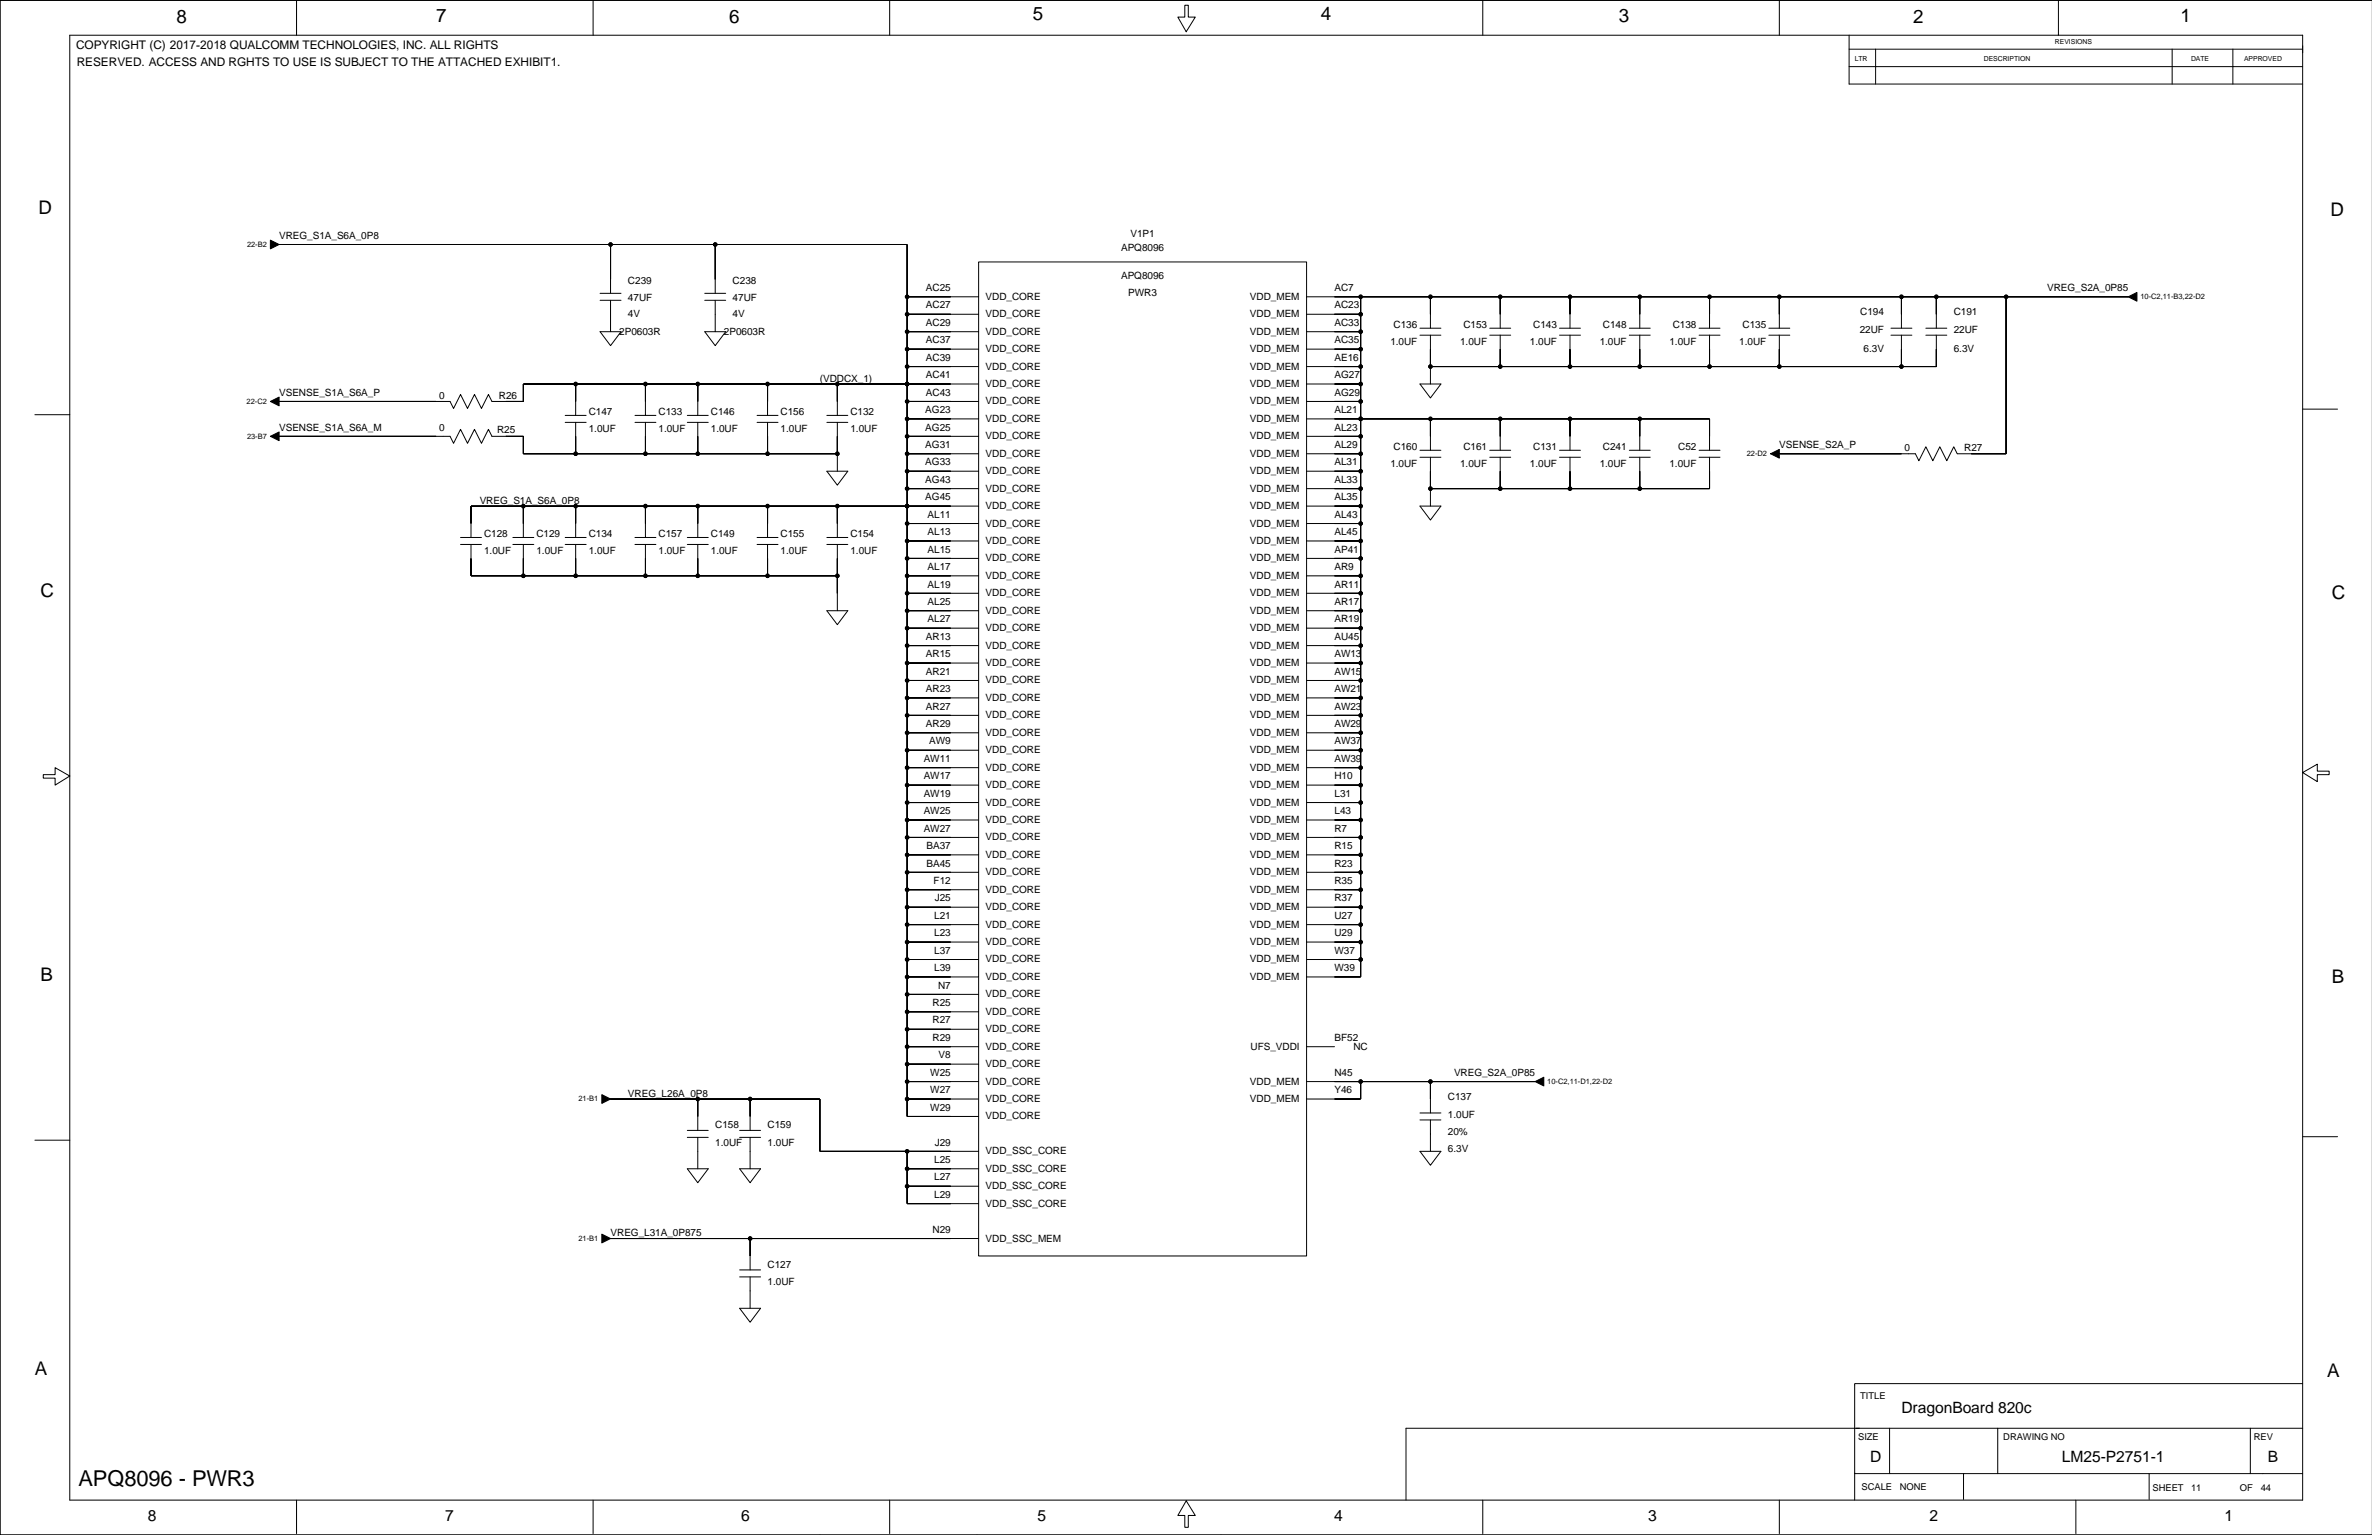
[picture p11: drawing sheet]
<svg xmlns="http://www.w3.org/2000/svg" width="863mm" height="559mm" viewBox="0 0 863 559" stroke-linecap="round" stroke-linejoin="round" font-family="sans-serif">
<defs><g id="words">
<text font-size="8" x="28.6" y="541.1">APQ8096 - PWR3</text>
<g font-size="6.8">
<text x="64.2" y="8.2">8</text>
<text x="158.7" y="8">7</text>
<text x="265.4" y="8.2">6</text>
<text x="375.8" y="7.5">5</text>
<text x="480.7" y="7.5">4</text>
<text x="589.1" y="8">3</text>
<text x="696.3" y="8.2">2</text>
<text x="793.6" y="8">1</text>
<text x="14" y="77.8">D</text>
<text x="848.2" y="78.6">D</text>
<text x="14.7" y="217.5">C</text>
<text x="848.7" y="218.2">C</text>
<text x="14.7" y="357.1">B</text>
<text x="848.7" y="357.9">B</text>
<text x="12.7" y="500.6">A</text>
<text x="846.9" y="501.4">A</text>
</g>
<g font-size="5.7">
<text x="692" y="514.3">DragonBoard 820c</text>
<text x="680.6" y="532.1">D</text>
<text x="750.4" y="532.1">LM25-P2751-1</text>
<text x="825.3" y="532.1">B</text>
<text x="53.8" y="553.7">8</text>
<text x="162" y="553.7">7</text>
<text x="269.7" y="553.7">6</text>
<text x="377.6" y="553.7">5</text>
<text x="485.5" y="553.7">4</text>
<text x="599.8" y="553.7">3</text>
<text x="702.1" y="553.7">2</text>
<text x="809.6" y="553.7">1</text>
</g>
<g font-size="4.3">
<text x="27.7" y="18">COPYRIGHT (C) 2017-2018 QUALCOMM TECHNOLOGIES, INC. ALL RIGHTS</text>
<text x="27.9" y="24.1">RESERVED. ACCESS AND RGHTS TO USE IS SUBJECT TO THE ATTACHED EXHIBIT1.</text>
</g>
<g font-size="3.6">
<text x="101.6" y="86.9">VREG_S1A_S6A_0P8</text>
<text x="411.4" y="86.3">V1P1</text>
<text x="408" y="91.4">APQ8096</text>
<text x="408" y="101.5">APQ8096</text>
<text x="228.5" y="103.4">C239</text>
<text x="266.6" y="103.4">C238</text>
<text x="337" y="106">AC25</text>
<text x="410.6" y="107.9">PWR3</text>
<text x="485.7" y="106">AC7</text>
<text x="745" y="106">VREG_S2A_0P85</text>
<text x="228.5" y="109.7">47UF</text>
<text x="266.6" y="109.7">47UF</text>
<text x="337" y="112.3">AC27</text>
<text x="358.7" y="109.1">VDD_CORE</text>
<text x="454.9" y="109.1">VDD_MEM</text>
<text x="485.7" y="112.3">AC23</text>
<text x="228.5" y="115.5">4V</text>
<text x="266.6" y="115.5">4V</text>
<text x="337" y="118.6">AC29</text>
<text x="358.7" y="115.5">VDD_CORE</text>
<text x="454.9" y="115.5">VDD_MEM</text>
<text x="485.7" y="118.7">AC33</text>
<text x="507.2" y="119.2">C136</text>
<text x="532.6" y="119.2">C153</text>
<text x="558" y="119.2">C143</text>
<text x="583.4" y="119.2">C148</text>
<text x="608.8" y="119.2">C138</text>
<text x="634.2" y="119.2">C135</text>
<text x="677" y="114.8">C194</text>
<text x="711" y="114.8">C191</text>
<text x="225.4" y="121.8">2P0603R</text>
<text x="263.5" y="121.8">2P0603R</text>
<text x="337" y="125">AC37</text>
<text x="358.7" y="121.8">VDD_CORE</text>
<text x="454.9" y="121.8">VDD_MEM</text>
<text x="485.7" y="125">AC35</text>
<text x="506" y="125.6">1.0UF</text>
<text x="531.4" y="125.6">1.0UF</text>
<text x="556.8" y="125.6">1.0UF</text>
<text x="582.2" y="125.6">1.0UF</text>
<text x="607.6" y="125.6">1.0UF</text>
<text x="633" y="125.6">1.0UF</text>
<text x="676.8" y="121.1">22UF</text>
<text x="711" y="121.1">22UF</text>
<text x="337" y="131.3">AC39</text>
<text x="358.7" y="128.2">VDD_CORE</text>
<text x="454.9" y="128.2">VDD_MEM</text>
<text x="485.7" y="131.3">AE16</text>
<text x="678.2" y="128.2">6.3V</text>
<text x="711" y="128.2">6.3V</text>
<text x="337" y="137.7">AC41</text>
<text x="358.7" y="134.5">VDD_CORE</text>
<text x="454.9" y="134.5">VDD_MEM</text>
<text x="485.7" y="137.7">AG27</text>
<text x="298.4" y="139">(VDDCX_1)</text>
<text x="358.7" y="140.9">VDD_CORE</text>
<text x="454.9" y="140.9">VDD_MEM</text>
<text x="101.6" y="144.1">VSENSE_S1A_S6A_P</text>
<text x="159.9" y="145.3">0</text>
<text x="181.6" y="145.2">R26</text>
<text x="337" y="144">AC43</text>
<text x="358.7" y="147.2">VDD_CORE</text>
<text x="454.9" y="147.2">VDD_MEM</text>
<text x="485.7" y="144">AG29</text>
<text x="214.3" y="151">C147</text>
<text x="239.7" y="151">C133</text>
<text x="258.7" y="151">C146</text>
<text x="284.1" y="151">C156</text>
<text x="309.5" y="151">C132</text>
<text x="336.8" y="150.4">AG23</text>
<text x="358.7" y="153.6">VDD_CORE</text>
<text x="454.9" y="153.6">VDD_MEM</text>
<text x="485.7" y="150.4">AL21</text>
<text x="101.6" y="156.8">VSENSE_S1A_S6A_M</text>
<text x="159.9" y="156.8">0</text>
<text x="180.9" y="157.6">R25</text>
<text x="214.3" y="157.3">1.0UF</text>
<text x="239.7" y="157.3">1.0UF</text>
<text x="258.7" y="157.3">1.0UF</text>
<text x="284.1" y="157.3">1.0UF</text>
<text x="309.5" y="157.3">1.0UF</text>
<text x="336.8" y="156.7">AG25</text>
<text x="358.7" y="159.9">VDD_CORE</text>
<text x="454.9" y="159.9">VDD_MEM</text>
<text x="485.7" y="156.7">AL23</text>
<text x="336.8" y="163.1">AG31</text>
<text x="358.7" y="166.3">VDD_CORE</text>
<text x="454.9" y="166.3">VDD_MEM</text>
<text x="485.7" y="163.1">AL29</text>
<text x="507.2" y="163.7">C160</text>
<text x="532.6" y="163.7">C161</text>
<text x="558" y="163.7">C131</text>
<text x="583.4" y="163.7">C241</text>
<text x="610.8" y="163.7">C52</text>
<text x="647.6" y="163.1">VSENSE_S2A_P</text>
<text x="693.2" y="164.4">0</text>
<text x="714.8" y="164.2">R27</text>
<text x="336.8" y="169.4">AG33</text>
<text x="358.7" y="172.6">VDD_CORE</text>
<text x="454.9" y="172.6">VDD_MEM</text>
<text x="485.7" y="169.4">AL31</text>
<text x="506" y="170">1.0UF</text>
<text x="531.4" y="170">1.0UF</text>
<text x="556.8" y="170">1.0UF</text>
<text x="582.2" y="170">1.0UF</text>
<text x="607.6" y="170">1.0UF</text>
<text x="336.8" y="175.8">AG43</text>
<text x="358.7" y="179">VDD_CORE</text>
<text x="454.9" y="179">VDD_MEM</text>
<text x="485.7" y="175.8">AL33</text>
<text x="174.6" y="183.4">VREG_S1A_S6A_0P8</text>
<text x="336.8" y="182.1">AG45</text>
<text x="358.7" y="185.3">VDD_CORE</text>
<text x="454.9" y="185.3">VDD_MEM</text>
<text x="485.7" y="182.1">AL35</text>
<text x="337.6" y="188.5">AL11</text>
<text x="358.7" y="191.7">VDD_CORE</text>
<text x="454.9" y="191.7">VDD_MEM</text>
<text x="485.7" y="188.5">AL43</text>
<text x="176.2" y="195.4">C128</text>
<text x="195.2" y="195.4">C129</text>
<text x="214.3" y="195.4">C134</text>
<text x="239.7" y="195.4">C157</text>
<text x="258.7" y="195.4">C149</text>
<text x="284.1" y="195.4">C155</text>
<text x="309.5" y="195.4">C154</text>
<text x="337.6" y="194.8">AL13</text>
<text x="485.7" y="194.8">AL45</text>
<text x="176.2" y="201.8">1.0UF</text>
<text x="195.2" y="201.8">1.0UF</text>
<text x="214.3" y="201.8">1.0UF</text>
<text x="239.7" y="201.8">1.0UF</text>
<text x="258.7" y="201.8">1.0UF</text>
<text x="284.1" y="201.8">1.0UF</text>
<text x="309.5" y="201.8">1.0UF</text>
<text x="337.6" y="201.2">AL15</text>
<text x="358.7" y="198">VDD_CORE</text>
<text x="454.9" y="198">VDD_MEM</text>
<text x="485.7" y="201.2">AP41</text>
<text x="337.6" y="207.5">AL17</text>
<text x="358.7" y="204.4">VDD_CORE</text>
<text x="454.9" y="204.4">VDD_MEM</text>
<text x="485.7" y="207.5">AR9</text>
<text x="337.6" y="213.9">AL19</text>
<text x="358.7" y="210.7">VDD_CORE</text>
<text x="454.9" y="210.7">VDD_MEM</text>
<text x="485.7" y="213.9">AR11</text>
<text x="337.6" y="220.2">AL25</text>
<text x="358.7" y="217.1">VDD_CORE</text>
<text x="454.9" y="217.1">VDD_MEM</text>
<text x="485.7" y="220.2">AR17</text>
<text x="337.6" y="226.6">AL27</text>
<text x="358.7" y="223.4">VDD_CORE</text>
<text x="454.9" y="223.4">VDD_MEM</text>
<text x="485.7" y="226.6">AR19</text>
<text x="337" y="232.9">AR13</text>
<text x="358.7" y="229.8">VDD_CORE</text>
<text x="454.9" y="229.8">VDD_MEM</text>
<text x="485.7" y="232.9">AU45</text>
<text x="337" y="239.3">AR15</text>
<text x="358.7" y="236.1">VDD_CORE</text>
<text x="454.9" y="236.1">VDD_MEM</text>
<text x="485.7" y="239.3">AW13</text>
<text x="337" y="245.6">AR21</text>
<text x="358.7" y="242.5">VDD_CORE</text>
<text x="454.9" y="242.5">VDD_MEM</text>
<text x="485.7" y="245.6">AW15</text>
<text x="337" y="252">AR23</text>
<text x="358.7" y="248.8">VDD_CORE</text>
<text x="454.9" y="248.8">VDD_MEM</text>
<text x="485.7" y="252">AW21</text>
<text x="358.7" y="255.2">VDD_CORE</text>
<text x="454.9" y="255.2">VDD_MEM</text>
<text x="337" y="258.3">AR27</text>
<text x="358.7" y="261.5">VDD_CORE</text>
<text x="454.9" y="261.5">VDD_MEM</text>
<text x="485.7" y="258.3">AW23</text>
<text x="337" y="264.7">AR29</text>
<text x="358.7" y="267.9">VDD_CORE</text>
<text x="454.9" y="267.9">VDD_MEM</text>
<text x="485.7" y="264.7">AW29</text>
<text x="338.2" y="271">AW9</text>
<text x="358.7" y="274.2">VDD_CORE</text>
<text x="454.9" y="274.2">VDD_MEM</text>
<text x="485.7" y="271">AW37</text>
<text x="336.2" y="277.4">AW11</text>
<text x="358.7" y="280.5">VDD_CORE</text>
<text x="454.9" y="280.5">VDD_MEM</text>
<text x="485.7" y="277.4">AW39</text>
<text x="336.2" y="283.7">AW17</text>
<text x="358.7" y="286.9">VDD_CORE</text>
<text x="454.9" y="286.9">VDD_MEM</text>
<text x="485.7" y="283.7">H10</text>
<text x="336.2" y="290.1">AW19</text>
<text x="358.7" y="293.2">VDD_CORE</text>
<text x="454.9" y="293.2">VDD_MEM</text>
<text x="485.7" y="290.1">L31</text>
<text x="336.2" y="296.4">AW25</text>
<text x="358.7" y="299.6">VDD_CORE</text>
<text x="454.9" y="299.6">VDD_MEM</text>
<text x="485.7" y="296.4">L43</text>
<text x="336.2" y="302.8">AW27</text>
<text x="358.7" y="305.9">VDD_CORE</text>
<text x="454.9" y="305.9">VDD_MEM</text>
<text x="485.7" y="302.8">R7</text>
<text x="337.2" y="309.1">BA37</text>
<text x="485.7" y="309.1">R15</text>
<text x="337.2" y="315.5">BA45</text>
<text x="358.7" y="312.3">VDD_CORE</text>
<text x="454.9" y="312.3">VDD_MEM</text>
<text x="485.7" y="315.5">R23</text>
<text x="339.8" y="321.8">F12</text>
<text x="358.7" y="318.6">VDD_CORE</text>
<text x="454.9" y="318.6">VDD_MEM</text>
<text x="485.7" y="321.8">R35</text>
<text x="340.2" y="328.2">J25</text>
<text x="358.7" y="325">VDD_CORE</text>
<text x="454.9" y="325">VDD_MEM</text>
<text x="485.7" y="328.2">R37</text>
<text x="340" y="334.5">L21</text>
<text x="358.7" y="331.3">VDD_CORE</text>
<text x="454.9" y="331.3">VDD_MEM</text>
<text x="485.7" y="334.5">U27</text>
<text x="340" y="340.8">L23</text>
<text x="358.7" y="337.7">VDD_CORE</text>
<text x="454.9" y="337.7">VDD_MEM</text>
<text x="485.7" y="340.9">U29</text>
<text x="340" y="347.2">L37</text>
<text x="358.7" y="344">VDD_CORE</text>
<text x="454.9" y="344">VDD_MEM</text>
<text x="485.7" y="347.2">W37</text>
<text x="340" y="353.5">L39</text>
<text x="358.7" y="350.4">VDD_CORE</text>
<text x="454.9" y="350.4">VDD_MEM</text>
<text x="485.7" y="353.5">W39</text>
<text x="341.4" y="359.9">N7</text>
<text x="358.7" y="356.7">VDD_CORE</text>
<text x="454.9" y="356.7">VDD_MEM</text>
<text x="358.7" y="363.1">VDD_CORE</text>
<text x="339.4" y="366.2">R25</text>
<text x="358.7" y="369.4">VDD_CORE</text>
<text x="339.4" y="372.6">R27</text>
<text x="358.7" y="375.8">VDD_CORE</text>
<text x="339.4" y="378.9">R29</text>
<text x="358.7" y="382.1">VDD_CORE</text>
<text x="455.1" y="382.1">UFS_VDDI</text>
<text x="485.7" y="378.9">BF52</text>
<text x="492.6" y="382.1">NC</text>
<text x="341.6" y="385.3">V8</text>
<text x="358.7" y="388.5">VDD_CORE</text>
<text x="338.6" y="391.6">W25</text>
<text x="358.7" y="394.8">VDD_CORE</text>
<text x="454.9" y="394.8">VDD_MEM</text>
<text x="485.7" y="391.6">N45</text>
<text x="529.2" y="391.6">VREG_S2A_0P85</text>
<text x="228.5" y="399.3">VREG_L26A_0P8</text>
<text x="338.6" y="398">W27</text>
<text x="358.7" y="401.2">VDD_CORE</text>
<text x="454.9" y="401.2">VDD_MEM</text>
<text x="485.7" y="398">Y46</text>
<text x="526.9" y="400.5">C137</text>
<text x="338.6" y="404.3">W29</text>
<text x="358.7" y="407.5">VDD_CORE</text>
<text x="526.9" y="406.8">1.0UF</text>
<text x="260.3" y="410.7">C158</text>
<text x="279.3" y="410.7">C159</text>
<text x="526.9" y="413.2">20%</text>
<text x="260.3" y="417">1.0UF</text>
<text x="279.3" y="417">1.0UF</text>
<text x="340.2" y="417">J29</text>
<text x="526.9" y="419.5">6.3V</text>
<text x="340" y="423.4">L25</text>
<text x="358.7" y="420.2">VDD_SSC_CORE</text>
<text x="340" y="429.7">L27</text>
<text x="358.7" y="426.6">VDD_SSC_CORE</text>
<text x="340" y="436.1">L29</text>
<text x="358.7" y="432.9">VDD_SSC_CORE</text>
<text x="358.7" y="439.3">VDD_SSC_CORE</text>
<text x="339.4" y="448.8">N29</text>
<text x="222.2" y="450">VREG_L31A_0P875</text>
<text x="358.7" y="452">VDD_SSC_MEM</text>
<text x="279.3" y="461.5">C127</text>
<text x="279.3" y="467.8">1.0UF</text>
</g>
<g font-size="3.4">
<text x="677" y="509.3">TITLE</text>
<text x="676.2" y="524.3">SIZE</text>
<text x="729.1" y="524.3">DRAWING NO</text>
<text x="820.2" y="524.3">REV</text>
<text x="677.5" y="542.6">SCALE</text>
<text x="691.4" y="542.6">NONE</text>
<text x="783.4" y="542.8">SHEET</text>
<text x="797.4" y="542.8">11</text>
<text x="815.2" y="542.8">OF</text>
<text x="822.8" y="542.8">44</text>
</g>
<g font-size="2.7">
<text x="89.9" y="89.8">22-B2</text>
<text x="779" y="108.9">10-C2,11-B3,22-D2</text>
<text x="89.7" y="147">22-C2</text>
<text x="89.9" y="159.7">23-B7</text>
<text x="635.7" y="166">22-D2</text>
<text x="563.1" y="394.6">10-C2,11-D1,22-D2</text>
<text x="210.5" y="400.9">21-B1</text>
<text x="210.5" y="451.7">21-B1</text>
</g>
<g font-size="2.5">
<text x="747.9" y="16.1">REVISIONS</text>
<text x="675" y="22.2">LTR</text>
<text x="722" y="22.2">DESCRIPTION</text>
<text x="797.4" y="22.2">DATE</text>
<text x="816.7" y="22.2">APPROVED</text>
</g>
</g></defs>
<g fill="none" stroke="#000" stroke-width=".36">
<path d="M0 .1h863.3h-863.3v558.7zM25.4 12.8h812.6v533.3h-812.6zM107.9 .1v12.7M215.9 .1v12.7M323.8 .1v12.7M431.2 1.9h1.3v4.3h2.5l-3.3 5.4-3-5.4h2.5zM539.6 .1v12.7M647.6 .1v12.7M672.9 12.8v17.8h165.1M672.9 17.9h165.1M682.6 17.9v12.7M749.1 .1v12.7"/>
<path d="M790.5 17.9v12.7M812.6 17.9v12.7M672.9 24.3h165.1M101.6 89h.1M101.6 89h228.5v317.4h26.1M222.2 89v17.8M260.3 89v17.8M356.2 95.4h119.3v361.8h-119.3zM218.4 109.3h7.6M218.4 106.8h7.6M222.2 114.4h.1M222.2 109.3v11.4"/>
<path d="M256.5 109.3h7.6M256.5 106.8h7.6M260.3 114.4h.1M260.3 109.3v11.4M330.1 114.4h26.1M330.1 108.1h26.1M475.5 114.4h19.7M475.5 108.1h299M495.2 108.1v247.5h-19.7M516.8 119.5h7.6M520.6 108.1v11.4M542.2 119.5h7.6"/>
<path d="M546 108.1v11.4M567.6 119.5h7.6M571.4 108.1v11.4M593 119.5h7.6M596.8 108.1v11.4M618.3 119.5h7.7M622.2 108.1v11.4M643.7 119.5h7.7M647.6 108.1v11.4M688.2 119.5h7.6M692 108.1v11.4M700.9 119.5h7.6"/>
<path d="M704.7 108.1v11.4M730.1 108.1v57.1h-17.8l-1.3-2.5-2.5 5-2.5-5-2.6 5-2.5-5-2.6 5-1.2-2.5h-49.5M774.5 108.1h.1M209.5 139.8v11.4M218.4 120.7h7.6l-3.8 5.1zM234.9 139.8v11.4M253.9 139.8v11.4M256.5 120.7h7.6l-3.8 5.1zM279.3 139.8v11.4M304.7 139.8v11.4M330.1 139.8h.1M330.1 120.7h26.1"/>
<path d="M330.1 133.4h26.1M330.1 127.1h26.1M356.2 139.8h-165.7v6.3h-11.5l-1.2-2.5-2.6 5.1-2.5-5.1-2.6 5.1-2.5-5.1-2.5 5.1-1.3-2.6h-62.2M475.5 139.8h19.7M475.5 120.7h19.7M475.5 133.4h19.7M475.5 127.1h19.7M516.8 139.8h7.6l-3.8 5.1zM516.8 122h7.6M520.6 133.4h.1M520.6 122v17.8M542.2 122h7.6"/>
<path d="M546 122v11.4M567.6 122h7.6M571.4 122v11.4M593 122h7.6M596.8 122v11.4M618.3 122h7.7M622.2 122v11.4M643.7 122h7.7M647.6 122v11.4M688.2 122h7.6M692 122v11.4M700.9 122h7.6"/>
<path d="M704.7 122v11.4h-184.1M12.7 151h12.7M101.6 146.1h.1M101.6 158.8h.1M101.6 158.8h62.2l1.3 2.6 2.5-5.1 2.5 5.1 2.6-5.1 2.5 5.1 2.6-5.1 1.2 2.5h11.5v6.4h114.2M205.7 153.8h7.6M205.7 151.2h7.6M209.5 153.8v11.4M231.1 153.8h7.6M231.1 151.2h7.6M234.9 153.8v11.4M250.1 153.8h7.7"/>
<path d="M250.1 151.2h7.7M253.9 153.8v11.4M275.5 153.8h7.6M275.5 151.2h7.6M279.3 153.8v11.4M300.9 153.8h7.6M300.9 151.2h7.6M304.7 153.8v17.7M330.1 158.8h26.1M330.1 146.1h26.1M330.1 152.5h26.1M475.5 152.5h146.7v11.4"/>
<path d="M475.5 158.8h19.7M475.5 146.1h19.7M495.2 152.5h.1M520.6 152.5v11.4M546 152.5v11.4M571.4 152.5v11.4M596.8 152.5v11.4M838 148.9h12.7M300.9 171.5h7.6l-3.8 5.1zM304.7 165.2h.1M330.1 165.2h26.1M330.1 171.5h26.1"/>
<path d="M330.1 177.9h26.1M475.5 165.2h19.7M475.5 171.5h19.7M475.5 177.9h19.7M516.8 166.5h7.6M516.8 163.9h7.6M520.6 177.9h.1M520.6 166.5v17.7M542.2 166.5h7.6M542.2 163.9h7.6M546 166.5v11.4M567.6 166.5h7.6"/>
<path d="M567.6 163.9h7.6M571.4 166.5v11.4M593 166.5h7.6M593 163.9h7.6M596.8 166.5v11.4M618.3 166.5h7.7M618.3 163.9h7.7M622.2 166.5v11.4h-101.6M647.6 165.2h.1M167.6 198.2h7.6M167.6 195.7h7.6M171.4 198.2v11.4h133.3"/>
<path d="M186.6 198.2h7.7M186.6 195.7h7.7M190.5 184.2v11.5M190.5 198.2v11.4M205.7 198.2h7.6M205.7 195.7h7.6M209.5 184.2v11.5M209.5 198.2v11.4M231.1 198.2h7.6M231.1 195.7h7.6M234.9 184.2v11.5M234.9 198.2v11.4"/>
<path d="M250.1 198.2h7.7M250.1 195.7h7.7M253.9 184.2v11.5M253.9 198.2v11.4M275.5 198.2h7.6M275.5 195.7h7.6M279.3 184.2v11.5M279.3 198.2v11.4M300.9 198.2h7.6M300.9 195.7h7.6M304.7 184.2v11.5M304.7 198.2v24.1"/>
<path d="M330.1 184.2h.1M330.1 196.9h26.1M330.1 190.6h26.1M356.2 184.2h-184.8v11.5M475.5 184.2h19.7M475.5 196.9h19.7M475.5 190.6h19.7M516.8 184.2h7.6l-3.8 5.1zM330.1 209.6h26.1M330.1 216h26.1M330.1 203.3h26.1M475.5 209.6h19.7"/>
<path d="M475.5 216h19.7M475.5 203.3h19.7M300.9 222.3h7.6l-3.8 5.1zM330.1 222.3h26.1M330.1 235h26.1M330.1 228.7h26.1M475.5 222.3h19.7M475.5 235h19.7M475.5 228.7h19.7M330.1 254.1h26.1M330.1 247.7h26.1M330.1 241.4h26.1"/>
<path d="M475.5 254.1h19.7M475.5 247.7h19.7M475.5 241.4h19.7M330.1 279.5h26.1M330.1 273.1h26.1M330.1 266.8h26.1M330.1 260.4h26.1M475.5 279.5h19.7M475.5 273.1h19.7M475.5 266.8h19.7M475.5 260.4h19.7M15.7 282h4.4v-2.5l5.3 3-5.3 3.3v-2.5h-4.4z"/>
<path d="M330.1 298.5h26.1M330.1 292.2h26.1M330.1 285.8h26.1M475.5 298.5h19.7M475.5 292.2h19.7M475.5 285.8h19.7M838 281.2l5.3-3v2.5h4.4v1.3h-4.4v2.5zM330.1 317.6h26.1M330.1 311.2h26.1M330.1 304.9h26.1M475.5 317.6h19.7M475.5 311.2h19.7"/>
<path d="M475.5 304.9h19.7M330.1 336.6h26.1M330.1 330.3h26.1M330.1 323.9h26.1M475.5 336.6h19.7M475.5 330.3h19.7M475.5 323.9h19.7M330.1 355.6h26.1M330.1 349.3h26.1M330.1 342.9h26.1M475.5 349.3h19.7M475.5 342.9h19.7"/>
<path d="M330.1 374.7h26.1M330.1 368.3h26.1M330.1 362h26.1M330.1 393.7h26.1M330.1 387.4h26.1M330.1 381h26.1M475.5 393.7h83.2M475.5 381h10.2M495.2 393.7v6.4h-19.7M520.6 393.7v11.5M558.7 393.7h.1M12.7 415.1h12.7"/>
<path d="M222.2 400.1h76.2v19h57.8M222.2 400.1h.1M250.1 414.1h7.7M250.1 411.5h7.7M253.9 419.1h.1M253.9 400.1v11.4M253.9 414.1v11.4M269.2 414.1h7.6M269.2 411.5h7.6M273 419.1h.1M273 400.1v11.4M273 414.1v11.4"/>
<path d="M330.1 419.1v19.1h26.1M330.1 400.1h26.1M516.8 419.1h7.6l-3.8 5.1zM516.8 407.7h7.6M516.8 405.2h7.6M520.6 412.8h.1M520.6 407.7v11.4M838 413.8h12.7M250.1 425.5h7.7l-3.9 5.1zM269.2 425.5h7.6l-3.8 5.1zM330.1 425.5h26.1M330.1 431.8h26.1"/>
<path d="M222.2 450.9h134M222.2 450.9h.1M273 450.9v11.4M269.2 476.3h7.6l-3.8 5zM269.2 464.8h7.6M269.2 462.3h7.6M273 469.9h.1M273 464.8v11.5M687.7 519.9v16.6M727 519.9v16.6M819 519.9v16.6M838 503.7h-163v42.4"/>
<path d="M838 519.9h-326.3v26.2M675 536.5h163M714.6 536.5v9.3M782.1 536.5v9.3M0 558.8h863.3M107.9 546.1v12.2M215.9 546.1v12.2M298.4 558.8h.1M323.8 546.1v12.2M355.5 558.8h.1M431.7 546.4l3.3 5.3h-2.5v4.3h-1.3v-4.3h-2.5zM444.4 558.8h.1"/>
<path d="M539.6 546.1v12.2M539.6 558.8h.1M647.6 546.1v12.2M755.5 546.1v12.2"/>
<circle cx="222.2" cy="89" r=".63"/>
<circle cx="260.3" cy="89" r=".63"/>
<circle cx="330.1" cy="108.1" r=".63"/>
<circle cx="330.1" cy="114.4" r=".63"/>
<circle cx="495.2" cy="114.4" r=".63"/>
<circle cx="495.2" cy="108.1" r=".63"/>
<circle cx="520.6" cy="108.1" r=".63"/>
<circle cx="546" cy="108.1" r=".63"/>
<circle cx="571.4" cy="108.1" r=".63"/>
<circle cx="596.8" cy="108.1" r=".63"/>
<circle cx="622.2" cy="108.1" r=".63"/>
<circle cx="647.6" cy="108.1" r=".63"/>
<circle cx="692" cy="108.1" r=".63"/>
<circle cx="704.7" cy="108.1" r=".63"/>
<circle cx="730.1" cy="108.1" r=".63"/>
<circle cx="209.5" cy="139.8" r=".63"/>
<circle cx="234.9" cy="139.8" r=".63"/>
<circle cx="253.9" cy="139.8" r=".63"/>
<circle cx="279.3" cy="139.8" r=".63"/>
<circle cx="304.7" cy="139.8" r=".63"/>
<circle cx="330.1" cy="120.7" r=".63"/>
<circle cx="330.1" cy="139.8" r=".63"/>
<circle cx="330.1" cy="133.4" r=".63"/>
<circle cx="330.1" cy="127.1" r=".63"/>
<circle cx="495.2" cy="133.4" r=".63"/>
<circle cx="495.2" cy="127.1" r=".63"/>
<circle cx="495.2" cy="120.7" r=".63"/>
<circle cx="495.2" cy="139.8" r=".63"/>
<circle cx="520.6" cy="133.4" r=".63"/>
<circle cx="546" cy="133.4" r=".63"/>
<circle cx="571.4" cy="133.4" r=".63"/>
<circle cx="596.8" cy="133.4" r=".63"/>
<circle cx="622.2" cy="133.4" r=".63"/>
<circle cx="647.6" cy="133.4" r=".63"/>
<circle cx="692" cy="133.4" r=".63"/>
<circle cx="330.1" cy="158.8" r=".63"/>
<circle cx="330.1" cy="146.1" r=".63"/>
<circle cx="330.1" cy="152.5" r=".63"/>
<circle cx="495.2" cy="158.8" r=".63"/>
<circle cx="495.2" cy="152.5" r=".63"/>
<circle cx="495.2" cy="146.1" r=".63"/>
<circle cx="520.6" cy="152.5" r=".63"/>
<circle cx="546" cy="152.5" r=".63"/>
<circle cx="571.4" cy="152.5" r=".63"/>
<circle cx="596.8" cy="152.5" r=".63"/>
<circle cx="209.5" cy="165.2" r=".63"/>
<circle cx="234.9" cy="165.2" r=".63"/>
<circle cx="253.9" cy="165.2" r=".63"/>
<circle cx="279.3" cy="165.2" r=".63"/>
<circle cx="304.7" cy="165.2" r=".63"/>
<circle cx="330.1" cy="171.5" r=".63"/>
<circle cx="330.1" cy="177.9" r=".63"/>
<circle cx="330.1" cy="165.2" r=".63"/>
<circle cx="495.2" cy="177.9" r=".63"/>
<circle cx="495.2" cy="165.2" r=".63"/>
<circle cx="495.2" cy="171.5" r=".63"/>
<circle cx="520.6" cy="177.9" r=".63"/>
<circle cx="546" cy="177.9" r=".63"/>
<circle cx="571.4" cy="177.9" r=".63"/>
<circle cx="596.8" cy="177.9" r=".63"/>
<circle cx="190.5" cy="184.2" r=".63"/>
<circle cx="209.5" cy="184.2" r=".63"/>
<circle cx="234.9" cy="184.2" r=".63"/>
<circle cx="253.9" cy="184.2" r=".63"/>
<circle cx="279.3" cy="184.2" r=".63"/>
<circle cx="304.7" cy="184.2" r=".63"/>
<circle cx="330.1" cy="184.2" r=".63"/>
<circle cx="330.1" cy="196.9" r=".63"/>
<circle cx="330.1" cy="190.6" r=".63"/>
<circle cx="495.2" cy="184.2" r=".63"/>
<circle cx="495.2" cy="190.6" r=".63"/>
<circle cx="495.2" cy="196.9" r=".63"/>
<circle cx="190.5" cy="209.6" r=".63"/>
<circle cx="209.5" cy="209.6" r=".63"/>
<circle cx="234.9" cy="209.6" r=".63"/>
<circle cx="253.9" cy="209.6" r=".63"/>
<circle cx="279.3" cy="209.6" r=".63"/>
<circle cx="304.7" cy="209.6" r=".63"/>
<circle cx="330.1" cy="203.3" r=".63"/>
<circle cx="330.1" cy="209.6" r=".63"/>
<circle cx="330.1" cy="216" r=".63"/>
<circle cx="495.2" cy="203.3" r=".63"/>
<circle cx="495.2" cy="209.6" r=".63"/>
<circle cx="495.2" cy="216" r=".63"/>
<circle cx="330.1" cy="235" r=".63"/>
<circle cx="330.1" cy="228.7" r=".63"/>
<circle cx="330.1" cy="222.3" r=".63"/>
<circle cx="495.2" cy="228.7" r=".63"/>
<circle cx="495.2" cy="222.3" r=".63"/>
<circle cx="495.2" cy="235" r=".63"/>
<circle cx="330.1" cy="241.4" r=".63"/>
<circle cx="330.1" cy="247.7" r=".63"/>
<circle cx="330.1" cy="254.1" r=".63"/>
<circle cx="495.2" cy="241.4" r=".63"/>
<circle cx="495.2" cy="254.1" r=".63"/>
<circle cx="495.2" cy="247.7" r=".63"/>
<circle cx="330.1" cy="266.8" r=".63"/>
<circle cx="330.1" cy="273.1" r=".63"/>
<circle cx="330.1" cy="260.4" r=".63"/>
<circle cx="330.1" cy="279.5" r=".63"/>
<circle cx="495.2" cy="266.8" r=".63"/>
<circle cx="495.2" cy="260.4" r=".63"/>
<circle cx="495.2" cy="273.1" r=".63"/>
<circle cx="495.2" cy="279.5" r=".63"/>
<circle cx="330.1" cy="298.5" r=".63"/>
<circle cx="330.1" cy="285.8" r=".63"/>
<circle cx="330.1" cy="292.2" r=".63"/>
<circle cx="495.2" cy="285.8" r=".63"/>
<circle cx="495.2" cy="292.2" r=".63"/>
<circle cx="495.2" cy="298.5" r=".63"/>
<circle cx="330.1" cy="311.2" r=".63"/>
<circle cx="330.1" cy="304.9" r=".63"/>
<circle cx="330.1" cy="317.6" r=".63"/>
<circle cx="495.2" cy="304.9" r=".63"/>
<circle cx="495.2" cy="317.6" r=".63"/>
<circle cx="495.2" cy="311.2" r=".63"/>
<circle cx="330.1" cy="330.3" r=".63"/>
<circle cx="330.1" cy="323.9" r=".63"/>
<circle cx="330.1" cy="336.6" r=".63"/>
<circle cx="495.2" cy="330.3" r=".63"/>
<circle cx="495.2" cy="323.9" r=".63"/>
<circle cx="495.2" cy="336.6" r=".63"/>
<circle cx="330.1" cy="349.3" r=".63"/>
<circle cx="330.1" cy="355.6" r=".63"/>
<circle cx="330.1" cy="342.9" r=".63"/>
<circle cx="495.2" cy="342.9" r=".63"/>
<circle cx="495.2" cy="349.3" r=".63"/>
<circle cx="330.1" cy="374.7" r=".63"/>
<circle cx="330.1" cy="362" r=".63"/>
<circle cx="330.1" cy="368.3" r=".63"/>
<circle cx="330.1" cy="393.7" r=".63"/>
<circle cx="330.1" cy="387.4" r=".63"/>
<circle cx="330.1" cy="381" r=".63"/>
<circle cx="495.2" cy="393.7" r=".63"/>
<circle cx="520.6" cy="393.7" r=".63"/>
<circle cx="253.9" cy="400.1" r=".63"/>
<circle cx="273" cy="400.1" r=".63"/>
<circle cx="330.1" cy="419.1" r=".63"/>
<circle cx="330.1" cy="400.1" r=".63"/>
<circle cx="330.1" cy="425.5" r=".63"/>
<circle cx="330.1" cy="431.8" r=".63"/>
<circle cx="273" cy="450.9" r=".63"/>
</g>
<g fill="#000" stroke="#000" stroke-width=".36">
<path d="M98.4 87.4l3.2 1.6-3.2 1.6z" fill-rule="evenodd"/>
<path d="M222.2 89v12.7z" fill-rule="evenodd"/>
<path d="M101.6 89h120.6z" fill-rule="evenodd"/>
<path d="M260.3 89v12.7z" fill-rule="evenodd"/>
<path d="M222.2 89h38.1z" fill-rule="evenodd"/>
<path d="M260.3 89h69.8z" fill-rule="evenodd"/>
<path d="M330.1 89v19.1z" fill-rule="evenodd"/>
<path d="M330.1 114.4v6.3z" fill-rule="evenodd"/>
<path d="M330.1 108.1v6.3z" fill-rule="evenodd"/>
<path d="M330.1 114.4h15.9z" fill-rule="evenodd"/>
<path d="M330.1 108.1h15.9z" fill-rule="evenodd"/>
<path d="M485.7 108.1h9.5z" fill-rule="evenodd"/>
<path d="M485.7 114.4h9.5z" fill-rule="evenodd"/>
<path d="M495.2 114.4v6.3z" fill-rule="evenodd"/>
<path d="M495.2 108.1v6.3z" fill-rule="evenodd"/>
<path d="M520.6 108.1v6.3z" fill-rule="evenodd"/>
<path d="M495.2 108.1h25.4z" fill-rule="evenodd"/>
<path d="M546 108.1v6.3z" fill-rule="evenodd"/>
<path d="M520.6 108.1h25.4z" fill-rule="evenodd"/>
<path d="M571.4 108.1v6.3z" fill-rule="evenodd"/>
<path d="M546 108.1h25.4z" fill-rule="evenodd"/>
<path d="M596.8 108.1v6.3z" fill-rule="evenodd"/>
<path d="M571.4 108.1h25.4z" fill-rule="evenodd"/>
<path d="M622.2 108.1v6.3z" fill-rule="evenodd"/>
<path d="M596.8 108.1h25.4z" fill-rule="evenodd"/>
<path d="M647.6 108.1v6.3z" fill-rule="evenodd"/>
<path d="M622.2 108.1h25.4z" fill-rule="evenodd"/>
<path d="M692 108.1v6.3z" fill-rule="evenodd"/>
<path d="M647.6 108.1h44.4z" fill-rule="evenodd"/>
<path d="M704.7 108.1v6.3z" fill-rule="evenodd"/>
<path d="M692 108.1h12.7z" fill-rule="evenodd"/>
<path d="M730.1 108.1v57.1z" fill-rule="evenodd"/>
<path d="M704.7 108.1h25.4z" fill-rule="evenodd"/>
<path d="M730.1 108.1h44.4z" fill-rule="evenodd"/>
<path d="M774.5 108.1l3.2-1.6v3.1z" fill-rule="evenodd"/>
<path d="M190.5 139.8v6.3z" fill-rule="evenodd"/>
<path d="M209.5 139.8v6.3z" fill-rule="evenodd"/>
<path d="M190.5 139.8h19z" fill-rule="evenodd"/>
<path d="M234.9 139.8v6.3z" fill-rule="evenodd"/>
<path d="M209.5 139.8h25.4z" fill-rule="evenodd"/>
<path d="M253.9 139.8v6.3z" fill-rule="evenodd"/>
<path d="M234.9 139.8h19z" fill-rule="evenodd"/>
<path d="M253.9 139.8h25.4z" fill-rule="evenodd"/>
<path d="M279.3 139.8v6.3z" fill-rule="evenodd"/>
<path d="M279.3 139.8h25.4z" fill-rule="evenodd"/>
<path d="M304.7 139.8v6.3z" fill-rule="evenodd"/>
<path d="M330.1 139.8v6.3z" fill-rule="evenodd"/>
<path d="M330.1 133.4v6.4z" fill-rule="evenodd"/>
<path d="M330.1 127.1v6.3z" fill-rule="evenodd"/>
<path d="M330.1 120.7v6.4z" fill-rule="evenodd"/>
<path d="M304.7 139.8h25.4z" fill-rule="evenodd"/>
<path d="M330.1 139.8h15.9z" fill-rule="evenodd"/>
<path d="M330.1 133.4h15.9z" fill-rule="evenodd"/>
<path d="M330.1 127.1h15.9z" fill-rule="evenodd"/>
<path d="M330.1 120.7h15.9z" fill-rule="evenodd"/>
<path d="M485.7 120.7h9.5z" fill-rule="evenodd"/>
<path d="M485.7 127.1h9.5z" fill-rule="evenodd"/>
<path d="M485.7 133.4h9.5z" fill-rule="evenodd"/>
<path d="M485.7 139.8h9.5z" fill-rule="evenodd"/>
<path d="M495.2 139.8v6.3z" fill-rule="evenodd"/>
<path d="M495.2 133.4v6.4z" fill-rule="evenodd"/>
<path d="M495.2 127.1v6.3z" fill-rule="evenodd"/>
<path d="M495.2 120.7v6.4z" fill-rule="evenodd"/>
<path d="M520.6 127.1v6.3z" fill-rule="evenodd"/>
<path d="M546 127.1v6.3z" fill-rule="evenodd"/>
<path d="M520.6 133.4h25.4z" fill-rule="evenodd"/>
<path d="M571.4 127.1v6.3z" fill-rule="evenodd"/>
<path d="M546 133.4h25.4z" fill-rule="evenodd"/>
<path d="M596.8 127.1v6.3z" fill-rule="evenodd"/>
<path d="M571.4 133.4h25.4z" fill-rule="evenodd"/>
<path d="M622.2 127.1v6.3z" fill-rule="evenodd"/>
<path d="M596.8 133.4h25.4z" fill-rule="evenodd"/>
<path d="M647.6 127.1v6.3z" fill-rule="evenodd"/>
<path d="M622.2 133.4h25.4z" fill-rule="evenodd"/>
<path d="M692 127.1v6.3z" fill-rule="evenodd"/>
<path d="M647.6 133.4h44.4z" fill-rule="evenodd"/>
<path d="M704.7 127.1v6.3z" fill-rule="evenodd"/>
<path d="M692 133.4h12.7z" fill-rule="evenodd"/>
<path d="M98.4 146.1l3.2-1.5v3.1z" fill-rule="evenodd"/>
<path d="M98.4 158.8l3.2-1.5v3.1z" fill-rule="evenodd"/>
<path d="M101.6 146.1h57.1z" fill-rule="evenodd"/>
<path d="M101.6 158.8h57.1z" fill-rule="evenodd"/>
<path d="M190.5 158.8v6.4z" fill-rule="evenodd"/>
<path d="M184.1 158.8h6.4z" fill-rule="evenodd"/>
<path d="M184.1 146.1h6.4z" fill-rule="evenodd"/>
<path d="M209.5 158.8v6.4z" fill-rule="evenodd"/>
<path d="M234.9 158.8v6.4z" fill-rule="evenodd"/>
<path d="M253.9 158.8v6.4z" fill-rule="evenodd"/>
<path d="M279.3 158.8v6.4z" fill-rule="evenodd"/>
<path d="M304.7 158.8v6.4z" fill-rule="evenodd"/>
<path d="M330.1 158.8v6.4z" fill-rule="evenodd"/>
<path d="M330.1 152.5v6.3z" fill-rule="evenodd"/>
<path d="M330.1 146.1v6.4z" fill-rule="evenodd"/>
<path d="M330.1 158.8h15.9z" fill-rule="evenodd"/>
<path d="M330.1 152.5h15.9z" fill-rule="evenodd"/>
<path d="M330.1 146.1h15.9z" fill-rule="evenodd"/>
<path d="M485.7 146.1h9.5z" fill-rule="evenodd"/>
<path d="M485.7 152.5h9.5z" fill-rule="evenodd"/>
<path d="M485.7 158.8h9.5z" fill-rule="evenodd"/>
<path d="M495.2 152.5v6.3z" fill-rule="evenodd"/>
<path d="M495.2 146.1v6.4z" fill-rule="evenodd"/>
<path d="M495.2 158.8v6.4z" fill-rule="evenodd"/>
<path d="M520.6 152.5v6.3z" fill-rule="evenodd"/>
<path d="M495.2 152.5h25.4z" fill-rule="evenodd"/>
<path d="M546 152.5v6.3z" fill-rule="evenodd"/>
<path d="M520.6 152.5h25.4z" fill-rule="evenodd"/>
<path d="M571.4 152.5v6.3z" fill-rule="evenodd"/>
<path d="M546 152.5h25.4z" fill-rule="evenodd"/>
<path d="M596.8 152.5v6.3z" fill-rule="evenodd"/>
<path d="M571.4 152.5h25.4z" fill-rule="evenodd"/>
<path d="M622.2 152.5v6.3z" fill-rule="evenodd"/>
<path d="M596.8 152.5h25.4z" fill-rule="evenodd"/>
<path d="M190.5 165.2h19z" fill-rule="evenodd"/>
<path d="M209.5 165.2h25.4z" fill-rule="evenodd"/>
<path d="M234.9 165.2h19z" fill-rule="evenodd"/>
<path d="M253.9 165.2h25.4z" fill-rule="evenodd"/>
<path d="M279.3 165.2h25.4z" fill-rule="evenodd"/>
<path d="M330.1 177.9v6.3z" fill-rule="evenodd"/>
<path d="M330.1 165.2v6.3z" fill-rule="evenodd"/>
<path d="M330.1 171.5v6.4z" fill-rule="evenodd"/>
<path d="M330.1 177.9h15.9z" fill-rule="evenodd"/>
<path d="M330.1 171.5h15.9z" fill-rule="evenodd"/>
<path d="M330.1 165.2h15.9z" fill-rule="evenodd"/>
<path d="M485.7 165.2h9.5z" fill-rule="evenodd"/>
<path d="M485.7 171.5h9.5z" fill-rule="evenodd"/>
<path d="M485.7 177.9h9.5z" fill-rule="evenodd"/>
<path d="M495.2 177.9v6.3z" fill-rule="evenodd"/>
<path d="M495.2 171.5v6.4z" fill-rule="evenodd"/>
<path d="M495.2 165.2v6.3z" fill-rule="evenodd"/>
<path d="M520.6 171.5v6.4z" fill-rule="evenodd"/>
<path d="M546 171.5v6.4z" fill-rule="evenodd"/>
<path d="M520.6 177.9h25.4z" fill-rule="evenodd"/>
<path d="M571.4 171.5v6.4z" fill-rule="evenodd"/>
<path d="M546 177.9h25.4z" fill-rule="evenodd"/>
<path d="M596.8 171.5v6.4z" fill-rule="evenodd"/>
<path d="M571.4 177.9h25.4z" fill-rule="evenodd"/>
<path d="M622.2 171.5v6.4z" fill-rule="evenodd"/>
<path d="M596.8 177.9h25.4z" fill-rule="evenodd"/>
<path d="M644.4 165.2l3.2-1.6v3.2z" fill-rule="evenodd"/>
<path d="M647.6 165.2h44.4z" fill-rule="evenodd"/>
<path d="M717.4 165.2h12.7z" fill-rule="evenodd"/>
<path d="M171.4 184.2v6.4z" fill-rule="evenodd"/>
<path d="M190.5 184.2v6.4z" fill-rule="evenodd"/>
<path d="M171.4 184.2h19.1z" fill-rule="evenodd"/>
<path d="M209.5 184.2v6.4z" fill-rule="evenodd"/>
<path d="M190.5 184.2h19z" fill-rule="evenodd"/>
<path d="M234.9 184.2v6.4z" fill-rule="evenodd"/>
<path d="M209.5 184.2h25.4z" fill-rule="evenodd"/>
<path d="M234.9 184.2h19z" fill-rule="evenodd"/>
<path d="M253.9 184.2v6.4z" fill-rule="evenodd"/>
<path d="M253.9 184.2h25.4z" fill-rule="evenodd"/>
<path d="M279.3 184.2v6.4z" fill-rule="evenodd"/>
<path d="M279.3 184.2h25.4z" fill-rule="evenodd"/>
<path d="M304.7 184.2v6.4z" fill-rule="evenodd"/>
<path d="M304.7 184.2h25.4z" fill-rule="evenodd"/>
<path d="M330.1 196.9v6.4z" fill-rule="evenodd"/>
<path d="M330.1 190.6v6.3z" fill-rule="evenodd"/>
<path d="M330.1 184.2v6.4z" fill-rule="evenodd"/>
<path d="M330.1 196.9h15.9z" fill-rule="evenodd"/>
<path d="M330.1 190.6h15.9z" fill-rule="evenodd"/>
<path d="M330.1 184.2h15.9z" fill-rule="evenodd"/>
<path d="M485.7 184.2h9.5z" fill-rule="evenodd"/>
<path d="M485.7 190.6h9.5z" fill-rule="evenodd"/>
<path d="M485.7 196.9h9.5z" fill-rule="evenodd"/>
<path d="M495.2 196.9v6.4z" fill-rule="evenodd"/>
<path d="M495.2 190.6v6.3z" fill-rule="evenodd"/>
<path d="M495.2 184.2v6.4z" fill-rule="evenodd"/>
<path d="M171.4 203.3v6.3z" fill-rule="evenodd"/>
<path d="M190.5 203.3v6.3z" fill-rule="evenodd"/>
<path d="M171.4 209.6h19.1z" fill-rule="evenodd"/>
<path d="M209.5 203.3v6.3z" fill-rule="evenodd"/>
<path d="M190.5 209.6h19z" fill-rule="evenodd"/>
<path d="M209.5 209.6h25.4z" fill-rule="evenodd"/>
<path d="M234.9 203.3v6.3z" fill-rule="evenodd"/>
<path d="M253.9 203.3v6.3z" fill-rule="evenodd"/>
<path d="M234.9 209.6h19z" fill-rule="evenodd"/>
<path d="M279.3 203.3v6.3z" fill-rule="evenodd"/>
<path d="M253.9 209.6h25.4z" fill-rule="evenodd"/>
<path d="M304.7 209.6v6.4z" fill-rule="evenodd"/>
<path d="M304.7 203.3v6.3z" fill-rule="evenodd"/>
<path d="M279.3 209.6h25.4z" fill-rule="evenodd"/>
<path d="M330.1 216v6.3z" fill-rule="evenodd"/>
<path d="M330.1 209.6v6.4z" fill-rule="evenodd"/>
<path d="M330.1 203.3v6.3z" fill-rule="evenodd"/>
<path d="M330.1 216h15.9z" fill-rule="evenodd"/>
<path d="M330.1 209.6h15.9z" fill-rule="evenodd"/>
<path d="M330.1 203.3h15.9z" fill-rule="evenodd"/>
<path d="M485.7 203.3h9.5z" fill-rule="evenodd"/>
<path d="M485.7 209.6h9.5z" fill-rule="evenodd"/>
<path d="M485.7 216h9.5z" fill-rule="evenodd"/>
<path d="M495.2 216v6.3z" fill-rule="evenodd"/>
<path d="M495.2 209.6v6.4z" fill-rule="evenodd"/>
<path d="M495.2 203.3v6.3z" fill-rule="evenodd"/>
<path d="M330.1 235v6.4z" fill-rule="evenodd"/>
<path d="M330.1 228.7v6.3z" fill-rule="evenodd"/>
<path d="M330.1 222.3v6.4z" fill-rule="evenodd"/>
<path d="M330.1 235h15.9z" fill-rule="evenodd"/>
<path d="M330.1 228.7h15.9z" fill-rule="evenodd"/>
<path d="M330.1 222.3h15.9z" fill-rule="evenodd"/>
<path d="M485.7 222.3h9.5z" fill-rule="evenodd"/>
<path d="M485.7 228.7h9.5z" fill-rule="evenodd"/>
<path d="M485.7 235h9.5z" fill-rule="evenodd"/>
<path d="M495.2 235v6.4z" fill-rule="evenodd"/>
<path d="M495.2 228.7v6.3z" fill-rule="evenodd"/>
<path d="M495.2 222.3v6.4z" fill-rule="evenodd"/>
<path d="M330.1 254.1v6.3z" fill-rule="evenodd"/>
<path d="M330.1 247.7v6.4z" fill-rule="evenodd"/>
<path d="M330.1 241.4v6.3z" fill-rule="evenodd"/>
<path d="M330.1 254.1h15.9z" fill-rule="evenodd"/>
<path d="M330.1 247.7h15.9z" fill-rule="evenodd"/>
<path d="M330.1 241.4h15.9z" fill-rule="evenodd"/>
<path d="M485.7 241.4h9.5z" fill-rule="evenodd"/>
<path d="M485.7 247.7h9.5z" fill-rule="evenodd"/>
<path d="M485.7 254.1h9.5z" fill-rule="evenodd"/>
<path d="M495.2 254.1v6.3z" fill-rule="evenodd"/>
<path d="M495.2 247.7v6.4z" fill-rule="evenodd"/>
<path d="M495.2 241.4v6.3z" fill-rule="evenodd"/>
<path d="M330.1 279.5v6.3z" fill-rule="evenodd"/>
<path d="M330.1 273.1v6.4z" fill-rule="evenodd"/>
<path d="M330.1 266.8v6.3z" fill-rule="evenodd"/>
<path d="M330.1 260.4v6.4z" fill-rule="evenodd"/>
<path d="M330.1 279.5h15.9z" fill-rule="evenodd"/>
<path d="M330.1 273.1h15.9z" fill-rule="evenodd"/>
<path d="M330.1 266.8h15.9z" fill-rule="evenodd"/>
<path d="M330.1 260.4h15.9z" fill-rule="evenodd"/>
<path d="M485.7 260.4h9.5z" fill-rule="evenodd"/>
<path d="M485.7 266.8h9.5z" fill-rule="evenodd"/>
<path d="M485.7 273.1h9.5z" fill-rule="evenodd"/>
<path d="M485.7 279.5h9.5z" fill-rule="evenodd"/>
<path d="M495.2 279.5v6.3z" fill-rule="evenodd"/>
<path d="M495.2 273.1v6.4z" fill-rule="evenodd"/>
<path d="M495.2 266.8v6.3z" fill-rule="evenodd"/>
<path d="M495.2 260.4v6.4z" fill-rule="evenodd"/>
<path d="M330.1 298.5v6.4z" fill-rule="evenodd"/>
<path d="M330.1 292.2v6.3z" fill-rule="evenodd"/>
<path d="M330.1 285.8v6.4z" fill-rule="evenodd"/>
<path d="M330.1 298.5h15.9z" fill-rule="evenodd"/>
<path d="M330.1 292.2h15.9z" fill-rule="evenodd"/>
<path d="M330.1 285.8h15.9z" fill-rule="evenodd"/>
<path d="M485.7 285.8h9.5z" fill-rule="evenodd"/>
<path d="M485.7 292.2h9.5z" fill-rule="evenodd"/>
<path d="M485.7 298.5h9.5z" fill-rule="evenodd"/>
<path d="M495.2 298.5v6.4z" fill-rule="evenodd"/>
<path d="M495.2 292.2v6.3z" fill-rule="evenodd"/>
<path d="M495.2 285.8v6.4z" fill-rule="evenodd"/>
<path d="M330.1 317.6v6.3z" fill-rule="evenodd"/>
<path d="M330.1 311.2v6.4z" fill-rule="evenodd"/>
<path d="M330.1 304.9v6.3z" fill-rule="evenodd"/>
<path d="M330.1 317.6h15.9z" fill-rule="evenodd"/>
<path d="M330.1 311.2h15.9z" fill-rule="evenodd"/>
<path d="M330.1 304.9h15.9z" fill-rule="evenodd"/>
<path d="M485.7 304.9h9.5z" fill-rule="evenodd"/>
<path d="M485.7 311.2h9.5z" fill-rule="evenodd"/>
<path d="M485.7 317.6h9.5z" fill-rule="evenodd"/>
<path d="M495.2 317.6v6.3z" fill-rule="evenodd"/>
<path d="M495.2 311.2v6.4z" fill-rule="evenodd"/>
<path d="M495.2 304.9v6.3z" fill-rule="evenodd"/>
<path d="M330.1 336.6v6.3z" fill-rule="evenodd"/>
<path d="M330.1 330.3v6.3z" fill-rule="evenodd"/>
<path d="M330.1 323.9v6.4z" fill-rule="evenodd"/>
<path d="M330.1 336.6h15.9z" fill-rule="evenodd"/>
<path d="M330.1 330.3h15.9z" fill-rule="evenodd"/>
<path d="M330.1 323.9h15.9z" fill-rule="evenodd"/>
<path d="M485.7 323.9h9.5z" fill-rule="evenodd"/>
<path d="M485.7 330.3h9.5z" fill-rule="evenodd"/>
<path d="M485.7 336.6h9.5z" fill-rule="evenodd"/>
<path d="M495.2 330.3v6.3z" fill-rule="evenodd"/>
<path d="M495.2 323.9v6.4z" fill-rule="evenodd"/>
<path d="M495.2 336.6v6.3z" fill-rule="evenodd"/>
<path d="M330.1 355.6v6.4z" fill-rule="evenodd"/>
<path d="M330.1 349.3v6.3z" fill-rule="evenodd"/>
<path d="M330.1 342.9v6.4z" fill-rule="evenodd"/>
<path d="M330.1 355.6h15.9z" fill-rule="evenodd"/>
<path d="M330.1 349.3h15.9z" fill-rule="evenodd"/>
<path d="M330.1 342.9h15.9z" fill-rule="evenodd"/>
<path d="M485.7 342.9h9.5z" fill-rule="evenodd"/>
<path d="M485.7 349.3h9.5z" fill-rule="evenodd"/>
<path d="M485.7 355.6h9.5z" fill-rule="evenodd"/>
<path d="M495.2 349.3v6.3z" fill-rule="evenodd"/>
<path d="M495.2 342.9v6.4z" fill-rule="evenodd"/>
<path d="M330.1 374.7v6.3z" fill-rule="evenodd"/>
<path d="M330.1 368.3v6.4z" fill-rule="evenodd"/>
<path d="M330.1 362v6.3z" fill-rule="evenodd"/>
<path d="M330.1 374.7h15.9z" fill-rule="evenodd"/>
<path d="M330.1 368.3h15.9z" fill-rule="evenodd"/>
<path d="M330.1 362h15.9z" fill-rule="evenodd"/>
<path d="M330.1 393.7v6.4z" fill-rule="evenodd"/>
<path d="M330.1 387.4v6.3z" fill-rule="evenodd"/>
<path d="M330.1 381v6.4z" fill-rule="evenodd"/>
<path d="M330.1 393.7h15.9z" fill-rule="evenodd"/>
<path d="M330.1 387.4h15.9z" fill-rule="evenodd"/>
<path d="M330.1 381h15.9z" fill-rule="evenodd"/>
<path d="M485.7 393.7h9.5z" fill-rule="evenodd"/>
<path d="M495.2 393.7v6.4z" fill-rule="evenodd"/>
<path d="M520.6 393.7v6.4z" fill-rule="evenodd"/>
<path d="M495.2 393.7h25.4z" fill-rule="evenodd"/>
<path d="M520.6 393.7h38.1z" fill-rule="evenodd"/>
<path d="M558.7 393.7l3.1-1.6v3.2z" fill-rule="evenodd"/>
<path d="M219 398.5l3.2 1.6-3.2 1.6z" fill-rule="evenodd"/>
<path d="M222.2 400.1h31.7z" fill-rule="evenodd"/>
<path d="M253.9 400.1v6.3z" fill-rule="evenodd"/>
<path d="M273 400.1v6.3z" fill-rule="evenodd"/>
<path d="M253.9 400.1h19.1z" fill-rule="evenodd"/>
<path d="M273 400.1h25.4z" fill-rule="evenodd"/>
<path d="M298.4 400.1v19z" fill-rule="evenodd"/>
<path d="M330.1 419.1v6.4z" fill-rule="evenodd"/>
<path d="M298.4 419.1h31.7z" fill-rule="evenodd"/>
<path d="M330.1 400.1v6.3z" fill-rule="evenodd"/>
<path d="M330.1 419.1h15.9z" fill-rule="evenodd"/>
<path d="M330.1 406.4h15.9z" fill-rule="evenodd"/>
<path d="M330.1 400.1h15.9z" fill-rule="evenodd"/>
<path d="M485.7 400.1h9.5z" fill-rule="evenodd"/>
<path d="M330.1 431.8v6.4z" fill-rule="evenodd"/>
<path d="M330.1 425.5v6.3z" fill-rule="evenodd"/>
<path d="M330.1 438.2h15.9z" fill-rule="evenodd"/>
<path d="M330.1 431.8h15.9z" fill-rule="evenodd"/>
<path d="M330.1 425.5h15.9z" fill-rule="evenodd"/>
<path d="M219 449.3l3.2 1.6-3.2 1.6z" fill-rule="evenodd"/>
<path d="M273 450.9v6.3z" fill-rule="evenodd"/>
<path d="M222.2 450.9h50.8z" fill-rule="evenodd"/>
<path d="M273 450.9h73z" fill-rule="evenodd"/>
<circle cx="222.2" cy="89" r=".63"/>
<circle cx="260.3" cy="89" r=".63"/>
<circle cx="330.1" cy="108.1" r=".63"/>
<circle cx="330.1" cy="114.4" r=".63"/>
<circle cx="495.2" cy="114.4" r=".63"/>
<circle cx="495.2" cy="108.1" r=".63"/>
<circle cx="520.6" cy="108.1" r=".63"/>
<circle cx="546" cy="108.1" r=".63"/>
<circle cx="571.4" cy="108.1" r=".63"/>
<circle cx="596.8" cy="108.1" r=".63"/>
<circle cx="622.2" cy="108.1" r=".63"/>
<circle cx="647.6" cy="108.1" r=".63"/>
<circle cx="692" cy="108.1" r=".63"/>
<circle cx="704.7" cy="108.1" r=".63"/>
<circle cx="730.1" cy="108.1" r=".63"/>
<circle cx="209.5" cy="139.8" r=".63"/>
<circle cx="234.9" cy="139.8" r=".63"/>
<circle cx="253.9" cy="139.8" r=".63"/>
<circle cx="279.3" cy="139.8" r=".63"/>
<circle cx="304.7" cy="139.8" r=".63"/>
<circle cx="330.1" cy="120.7" r=".63"/>
<circle cx="330.1" cy="139.8" r=".63"/>
<circle cx="330.1" cy="133.4" r=".63"/>
<circle cx="330.1" cy="127.1" r=".63"/>
<circle cx="495.2" cy="133.4" r=".63"/>
<circle cx="495.2" cy="127.1" r=".63"/>
<circle cx="495.2" cy="120.7" r=".63"/>
<circle cx="495.2" cy="139.8" r=".63"/>
<circle cx="520.6" cy="133.4" r=".63"/>
<circle cx="546" cy="133.4" r=".63"/>
<circle cx="571.4" cy="133.4" r=".63"/>
<circle cx="596.8" cy="133.4" r=".63"/>
<circle cx="622.2" cy="133.4" r=".63"/>
<circle cx="647.6" cy="133.4" r=".63"/>
<circle cx="692" cy="133.4" r=".63"/>
<circle cx="330.1" cy="158.8" r=".63"/>
<circle cx="330.1" cy="146.1" r=".63"/>
<circle cx="330.1" cy="152.5" r=".63"/>
<circle cx="495.2" cy="158.8" r=".63"/>
<circle cx="495.2" cy="152.5" r=".63"/>
<circle cx="495.2" cy="146.1" r=".63"/>
<circle cx="520.6" cy="152.5" r=".63"/>
<circle cx="546" cy="152.5" r=".63"/>
<circle cx="571.4" cy="152.5" r=".63"/>
<circle cx="596.8" cy="152.5" r=".63"/>
<circle cx="209.5" cy="165.2" r=".63"/>
<circle cx="234.9" cy="165.2" r=".63"/>
<circle cx="253.9" cy="165.2" r=".63"/>
<circle cx="279.3" cy="165.2" r=".63"/>
<circle cx="304.7" cy="165.2" r=".63"/>
<circle cx="330.1" cy="171.5" r=".63"/>
<circle cx="330.1" cy="177.9" r=".63"/>
<circle cx="330.1" cy="165.2" r=".63"/>
<circle cx="495.2" cy="177.9" r=".63"/>
<circle cx="495.2" cy="165.2" r=".63"/>
<circle cx="495.2" cy="171.5" r=".63"/>
<circle cx="520.6" cy="177.9" r=".63"/>
<circle cx="546" cy="177.9" r=".63"/>
<circle cx="571.4" cy="177.9" r=".63"/>
<circle cx="596.8" cy="177.9" r=".63"/>
<circle cx="190.5" cy="184.2" r=".63"/>
<circle cx="209.5" cy="184.2" r=".63"/>
<circle cx="234.9" cy="184.2" r=".63"/>
<circle cx="253.9" cy="184.2" r=".63"/>
<circle cx="279.3" cy="184.2" r=".63"/>
<circle cx="304.7" cy="184.2" r=".63"/>
<circle cx="330.1" cy="184.2" r=".63"/>
<circle cx="330.1" cy="196.9" r=".63"/>
<circle cx="330.1" cy="190.6" r=".63"/>
<circle cx="495.2" cy="184.2" r=".63"/>
<circle cx="495.2" cy="190.6" r=".63"/>
<circle cx="495.2" cy="196.9" r=".63"/>
<circle cx="190.5" cy="209.6" r=".63"/>
<circle cx="209.5" cy="209.6" r=".63"/>
<circle cx="234.9" cy="209.6" r=".63"/>
<circle cx="253.9" cy="209.6" r=".63"/>
<circle cx="279.3" cy="209.6" r=".63"/>
<circle cx="304.7" cy="209.6" r=".63"/>
<circle cx="330.1" cy="203.3" r=".63"/>
<circle cx="330.1" cy="209.6" r=".63"/>
<circle cx="330.1" cy="216" r=".63"/>
<circle cx="495.2" cy="203.3" r=".63"/>
<circle cx="495.2" cy="209.6" r=".63"/>
<circle cx="495.2" cy="216" r=".63"/>
<circle cx="330.1" cy="235" r=".63"/>
<circle cx="330.1" cy="228.7" r=".63"/>
<circle cx="330.1" cy="222.3" r=".63"/>
<circle cx="495.2" cy="228.7" r=".63"/>
<circle cx="495.2" cy="222.3" r=".63"/>
<circle cx="495.2" cy="235" r=".63"/>
<circle cx="330.1" cy="241.4" r=".63"/>
<circle cx="330.1" cy="247.7" r=".63"/>
<circle cx="330.1" cy="254.1" r=".63"/>
<circle cx="495.2" cy="241.4" r=".63"/>
<circle cx="495.2" cy="254.1" r=".63"/>
<circle cx="495.2" cy="247.7" r=".63"/>
<circle cx="330.1" cy="266.8" r=".63"/>
<circle cx="330.1" cy="273.1" r=".63"/>
<circle cx="330.1" cy="260.4" r=".63"/>
<circle cx="330.1" cy="279.5" r=".63"/>
<circle cx="495.2" cy="266.8" r=".63"/>
<circle cx="495.2" cy="260.4" r=".63"/>
<circle cx="495.2" cy="273.1" r=".63"/>
<circle cx="495.2" cy="279.5" r=".63"/>
<circle cx="330.1" cy="298.5" r=".63"/>
<circle cx="330.1" cy="285.8" r=".63"/>
<circle cx="330.1" cy="292.2" r=".63"/>
<circle cx="495.2" cy="285.8" r=".63"/>
<circle cx="495.2" cy="292.2" r=".63"/>
<circle cx="495.2" cy="298.5" r=".63"/>
<circle cx="330.1" cy="311.2" r=".63"/>
<circle cx="330.1" cy="304.9" r=".63"/>
<circle cx="330.1" cy="317.6" r=".63"/>
<circle cx="495.2" cy="304.9" r=".63"/>
<circle cx="495.2" cy="317.6" r=".63"/>
<circle cx="495.2" cy="311.2" r=".63"/>
<circle cx="330.1" cy="330.3" r=".63"/>
<circle cx="330.1" cy="323.9" r=".63"/>
<circle cx="330.1" cy="336.6" r=".63"/>
<circle cx="495.2" cy="330.3" r=".63"/>
<circle cx="495.2" cy="323.9" r=".63"/>
<circle cx="495.2" cy="336.6" r=".63"/>
<circle cx="330.1" cy="349.3" r=".63"/>
<circle cx="330.1" cy="355.6" r=".63"/>
<circle cx="330.1" cy="342.9" r=".63"/>
<circle cx="495.2" cy="342.9" r=".63"/>
<circle cx="495.2" cy="349.3" r=".63"/>
<circle cx="330.1" cy="374.7" r=".63"/>
<circle cx="330.1" cy="362" r=".63"/>
<circle cx="330.1" cy="368.3" r=".63"/>
<circle cx="330.1" cy="393.7" r=".63"/>
<circle cx="330.1" cy="387.4" r=".63"/>
<circle cx="330.1" cy="381" r=".63"/>
<circle cx="495.2" cy="393.7" r=".63"/>
<circle cx="520.6" cy="393.7" r=".63"/>
<circle cx="253.9" cy="400.1" r=".63"/>
<circle cx="273" cy="400.1" r=".63"/>
<circle cx="330.1" cy="419.1" r=".63"/>
<circle cx="330.1" cy="400.1" r=".63"/>
<circle cx="330.1" cy="425.5" r=".63"/>
<circle cx="330.1" cy="431.8" r=".63"/>
<circle cx="273" cy="450.9" r=".63"/>
</g>
<use href="#words"/>
</svg>
